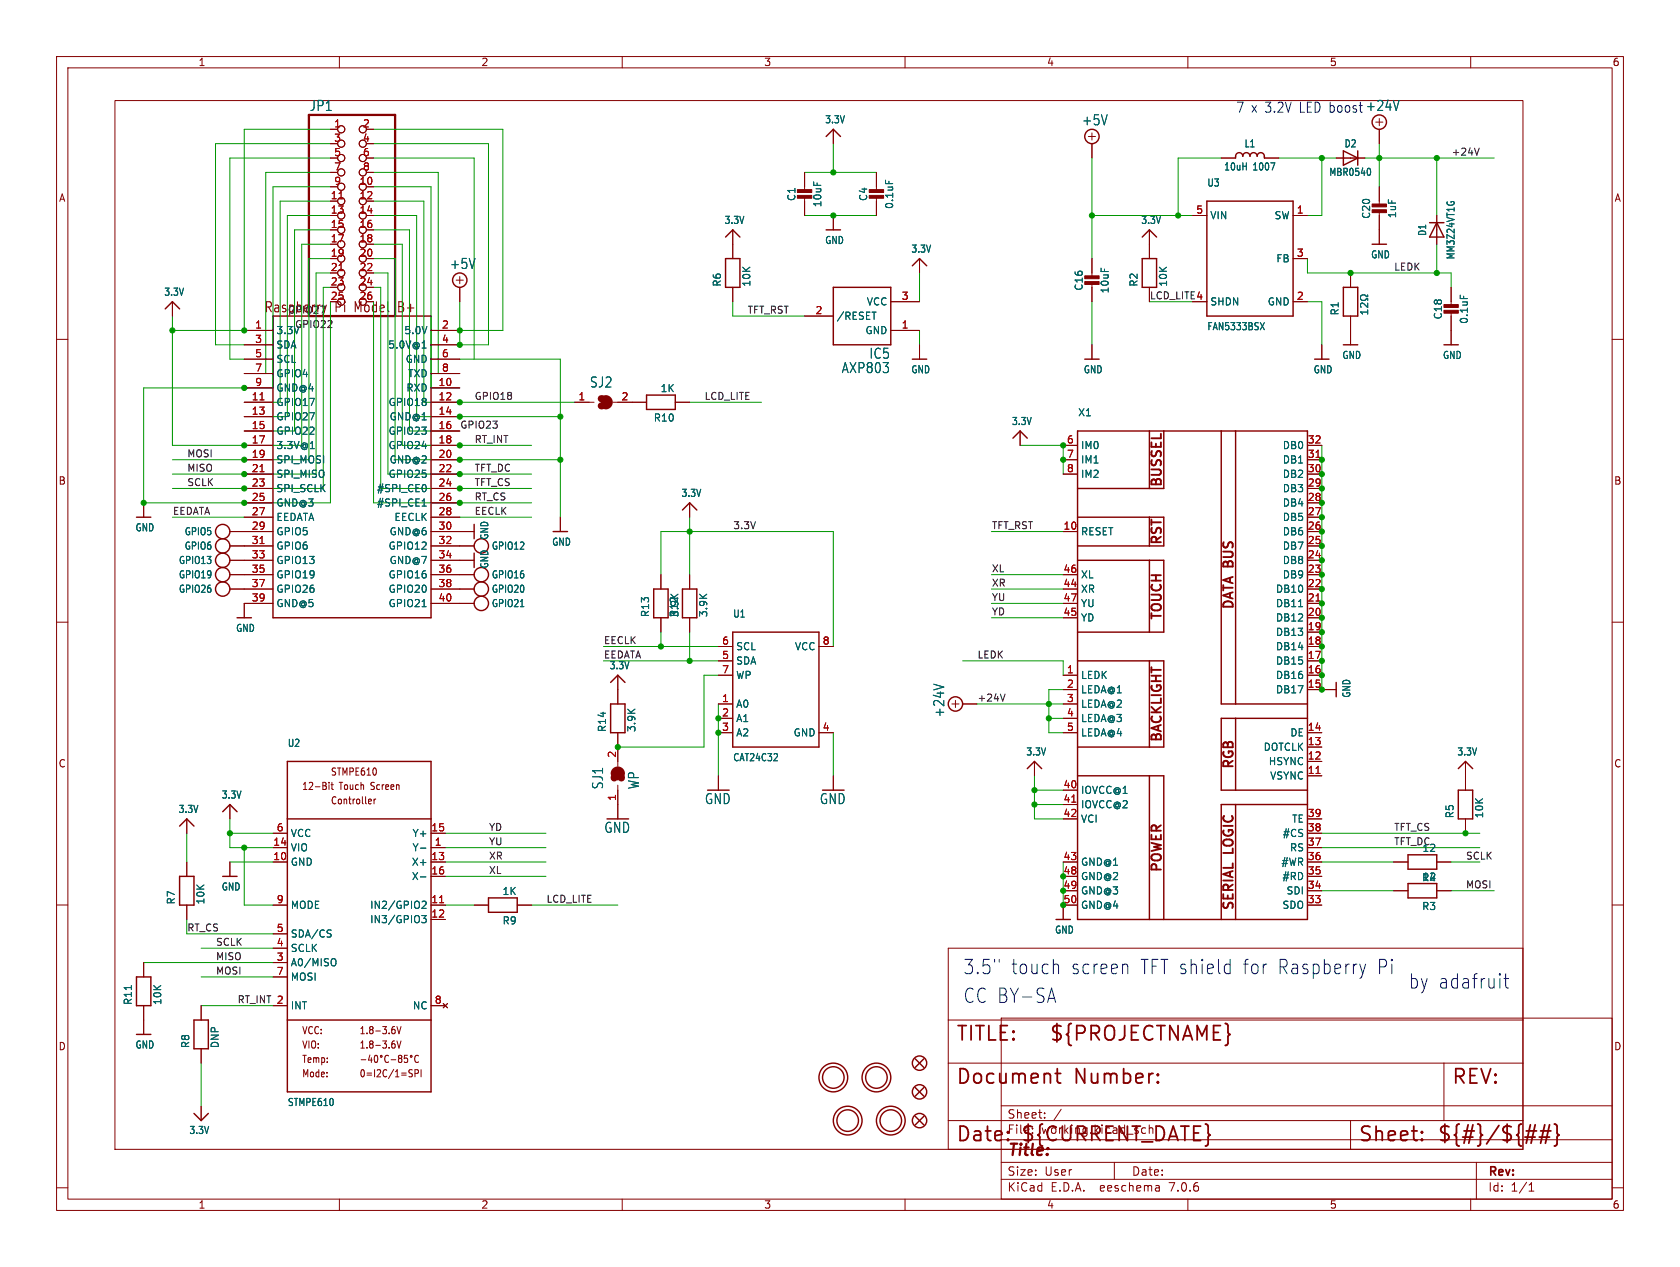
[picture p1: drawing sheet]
<svg xmlns="http://www.w3.org/2000/svg" width="297mm" height="224mm" viewBox="0 0 297 224" stroke-linecap="round" stroke-linejoin="round" font-family="sans-serif">
<defs><g id="words">
<g font-size="3.5" fill="#0000c2">
<text x="170.2" y="172.5">3.5&quot;</text>
<text x="178.6" y="172.5">touch</text>
<text x="189.3" y="172.5">screen</text>
<text x="201.5" y="172.5">TFT shield</text>
<text x="219.7" y="172.5">for</text>
<text x="225.9" y="172.5">Raspberry</text>
<text x="243.5" y="172.5">Pi</text>
<text x="170.2" y="177.6">CC BY-SA</text>
<text x="248.9" y="175">by adafruit~{}</text>
</g>
<g font-size="3.5" fill="#840000">
<text x="168.9" y="184.4">TITLE:</text>
<text x="185.4" y="184.4">${PROJECTNAME}</text>
<text x="168.9" y="192.1">Document</text>
<text x="189.9" y="192.1">Number:</text>
<text x="256.5" y="192.1">REV:</text>
<text x="168.9" y="202.2">Date:</text>
<text x="180.3" y="202.2">${CURRENT_DATE}</text>
<text x="240" y="202.2">Sheet:</text>
<text x="254" y="202.2">${#}/${##}</text>
</g>
<text font-size="2.8" fill="#840000" x="178" y="204.9">Title:</text>
<g font-size="2.5" fill="#006464">
<text x="54.7" y="19.8">JP1</text>
<text x="191.2" y="22.4">+5V</text>
<text x="241.4" y="19.8">+24V</text>
<text x="79.4" y="47.8">+5V</text>
<text x="153.6" y="63.6">IC5</text>
<text x="104.2" y="68.7">SJ2</text>
<text x="148.7" y="66.2">AXP803</text>
<text x="167.1" y="126.9" transform="rotate(-90 167.1 126.9)">+24V</text>
<text x="106.8" y="139.6" transform="rotate(-90 106.8 139.6)">SJ1</text>
<text x="113.2" y="139.6" transform="rotate(-90 113.2 139.6)">WP</text>
<text x="124.5" y="142.4">GND</text>
<text x="144.8" y="142.4">GND</text>
<text x="106.7" y="147.5">GND</text>
</g>
<g font-size="2.5" fill="#0000c2">
<text x="218.4" y="20.1">7 x 3.2V</text>
<text x="229.9" y="20.1">LED boost +24V</text>
</g>
<g font-size="2.5" fill="#840000">
<text x="46.6" y="55.5">Raspberry</text>
<text x="59.2" y="55.5">Pi</text>
<text x="62.8" y="55.5">Model</text>
<text x="70.8" y="55.5">B+</text>
</g>
<g font-size="2.3" fill="#840000">
<text x="205.8" y="86.4" transform="rotate(-90 205.8 86.4)">BUSSEL</text>
<text x="205.8" y="96.6" transform="rotate(-90 205.8 96.6)">RST</text>
<text x="205.8" y="109.9" transform="rotate(-90 205.8 109.9)">TOUCH</text>
<text x="218.5" y="108" transform="rotate(-90 218.5 108)">DATA BUS</text>
<text x="205.8" y="131.5" transform="rotate(-90 205.8 131.5)">BACKLIGHT</text>
<text x="218.5" y="136.2" transform="rotate(-90 218.5 136.2)">RGB</text>
<text x="205.8" y="154.5" transform="rotate(-90 205.8 154.5)">POWER</text>
<text x="218.5" y="150.9" transform="rotate(-90 218.5 150.9)">LOGIC</text>
<text x="218.5" y="161.2" transform="rotate(-90 218.5 161.2)">SERIAL</text>
</g>
<g font-size="2.1" fill="#840000">
<text x="178" y="198">Sheet:</text>
<text x="178" y="200.7">File:</text>
<text x="184.1" y="200.7">working.kicad_sch</text>
<text x="178" y="208.1">Size:</text>
<text x="184.7" y="208.1">User</text>
<text x="200" y="208.1">Date:</text>
<text x="263" y="208.3">Rev:</text>
<text x="178" y="210.9">KiCad</text>
<text x="185.7" y="210.9">E.D.A.</text>
<text x="194.6" y="210.9">eeschema</text>
<text x="207" y="210.9">7.0.6</text>
<text x="263" y="210.9">Id:</text>
<text x="267.1" y="210.9">1/1</text>
</g>
<g font-size="1.8" fill="#840000">
<text x="35" y="11.9">1</text>
<text x="85" y="11.9">2</text>
<text x="135" y="11.9">3</text>
<text x="185" y="11.9">4</text>
<text x="235" y="11.9">5</text>
<text x="285" y="11.9">6</text>
<text x="10.3" y="35.9">A</text>
<text x="285.3" y="35.9">A</text>
<text x="10.3" y="85.9">B</text>
<text x="285.3" y="85.9">B</text>
<text x="10.3" y="135.9">C</text>
<text x="58.4" y="137.3">STMPE610</text>
<text x="285.3" y="135.9">C</text>
<text x="53.3" y="139.9">12-Bit</text>
<text x="58.4" y="142.4">Controller</text>
<text x="60" y="139.9">Touch</text>
<text x="65.7" y="139.9">Screen</text>
<text x="10.3" y="185.9">D</text>
<text x="53.3" y="185.6">VIO:</text>
<text x="53.3" y="183">VCC:</text>
<text x="63.5" y="185.6">1.8-3.6V</text>
<text x="63.5" y="183">1.8-3.6V</text>
<text x="285.3" y="185.9">D</text>
<text x="53.3" y="190.7">Mode:</text>
<text x="53.3" y="188.1">Temp:</text>
<text x="63.5" y="190.7">0=I2C/1=SPI</text>
<text x="35" y="213.9">1</text>
<text x="85" y="213.9">2</text>
<text x="135" y="213.9">3</text>
<text x="185" y="213.9">4</text>
<text x="235" y="213.9">5</text>
<text x="285" y="213.9">6</text>
</g>
<g font-size="1.8" fill="#a90000">
<text x="59" y="22.6">1</text>
<text x="64.1" y="22.6">2</text>
<text x="59" y="25.1">3</text>
<text x="59" y="27.7">5</text>
<text x="64.1" y="25.1">4</text>
<text x="64.1" y="27.7">6</text>
<text x="58.4" y="35.3">11</text>
<text x="59" y="30.2">7</text>
<text x="59" y="32.8">9</text>
<text x="63.5" y="32.8">10</text>
<text x="63.5" y="35.3">12</text>
<text x="64.1" y="30.2">8</text>
<text x="58.4" y="37.8">13</text>
<text x="58.4" y="40.4">15</text>
<text x="63.5" y="37.8">14</text>
<text x="63.5" y="40.4">16</text>
<text x="211.4" y="37.8">5</text>
<text x="229.2" y="37.8">1</text>
<text x="58.4" y="42.9">17</text>
<text x="58.4" y="45.5">19</text>
<text x="63.5" y="42.9">18</text>
<text x="63.5" y="45.5">20</text>
<text x="229.2" y="45.5">3</text>
<text x="58.4" y="48">21</text>
<text x="58.4" y="50.5">23</text>
<text x="58.4" y="53.1">25</text>
<text x="63.5" y="48">22</text>
<text x="63.5" y="50.5">24</text>
<text x="63.5" y="53.1">26</text>
<text x="159.3" y="53.1">3</text>
<text x="211.4" y="53.1">4</text>
<text x="229.2" y="53.1">2</text>
<text x="45" y="58.2">1</text>
<text x="78" y="58.2">2</text>
<text x="144.1" y="55.6">2</text>
<text x="159.3" y="58.2">1</text>
<text x="45" y="60.7">3</text>
<text x="45" y="63.2">5</text>
<text x="45" y="65.8">7</text>
<text x="78" y="60.7">4</text>
<text x="78" y="63.2">6</text>
<text x="78" y="65.8">8</text>
<text x="44.4" y="70.9">11</text>
<text x="45" y="68.3">9</text>
<text x="77.4" y="68.3">10</text>
<text x="77.4" y="70.9">12</text>
<text x="102.2" y="70.9">1</text>
<text x="109.8" y="70.9">2</text>
<text x="44.4" y="73.4">13</text>
<text x="44.4" y="75.9">15</text>
<text x="77.4" y="73.4">14</text>
<text x="77.4" y="75.9">16</text>
<text x="44.4" y="78.5">17</text>
<text x="44.4" y="81">19</text>
<text x="44.4" y="83.6">21</text>
<text x="77.4" y="78.5">18</text>
<text x="77.4" y="81">20</text>
<text x="77.4" y="83.6">22</text>
<text x="188.5" y="78.5">6</text>
<text x="188.5" y="81">7</text>
<text x="188.5" y="83.6">8</text>
<text x="231.1" y="83.6">30</text>
<text x="231.1" y="81">31</text>
<text x="231.1" y="78.5">32</text>
<text x="44.4" y="86.1">23</text>
<text x="44.4" y="88.6">25</text>
<text x="77.4" y="86.1">24</text>
<text x="77.4" y="88.6">26</text>
<text x="231.1" y="88.6">28</text>
<text x="231.1" y="86.1">29</text>
<text x="44.4" y="91.2">27</text>
<text x="44.4" y="93.7">29</text>
<text x="77.4" y="91.2">28</text>
<text x="77.4" y="93.7">30</text>
<text x="187.9" y="93.7">10</text>
<text x="231.1" y="93.7">26</text>
<text x="231.1" y="91.2">27</text>
<text x="44.4" y="96.3">31</text>
<text x="44.4" y="98.8">33</text>
<text x="44.4" y="101.3">35</text>
<text x="77.4" y="96.3">32</text>
<text x="77.4" y="98.8">34</text>
<text x="77.4" y="101.3">36</text>
<text x="187.9" y="101.3">46</text>
<text x="231.1" y="101.3">23</text>
<text x="231.1" y="98.8">24</text>
<text x="231.1" y="96.3">25</text>
<text x="44.4" y="103.9">37</text>
<text x="44.4" y="106.4">39</text>
<text x="77.4" y="103.9">38</text>
<text x="77.4" y="106.4">40</text>
<text x="187.9" y="103.9">44</text>
<text x="187.9" y="106.4">47</text>
<text x="231.1" y="106.4">21</text>
<text x="231.1" y="103.9">22</text>
<text x="187.9" y="109">45</text>
<text x="231.1" y="111.5">19</text>
<text x="231.1" y="109">20</text>
<text x="127.6" y="116.6">5</text>
<text x="127.6" y="114">6</text>
<text x="127.6" y="119.1">7</text>
<text x="145.3" y="114">8</text>
<text x="188.5" y="119.1">1</text>
<text x="231.1" y="119.1">16</text>
<text x="231.1" y="116.6">17</text>
<text x="231.1" y="114">18</text>
<text x="127.6" y="124.2">1</text>
<text x="188.5" y="121.7">2</text>
<text x="188.5" y="124.2">3</text>
<text x="231.1" y="121.7">15</text>
<text x="127.6" y="126.7">2</text>
<text x="127.6" y="129.3">3</text>
<text x="145.3" y="129.3">4</text>
<text x="188.5" y="126.7">4</text>
<text x="188.5" y="129.3">5</text>
<text x="231.1" y="131.8">13</text>
<text x="231.1" y="129.3">14</text>
<text x="109" y="134.1" transform="rotate(-90 109 134.1)">2</text>
<text x="231.1" y="136.9">11</text>
<text x="231.1" y="134.4">12</text>
<text x="109" y="141.7" transform="rotate(-90 109 141.7)">1</text>
<text x="187.9" y="139.4">40</text>
<text x="187.9" y="142">41</text>
<text x="48.2" y="149.6">14</text>
<text x="48.8" y="147.1">6</text>
<text x="76.2" y="147.1">15</text>
<text x="76.8" y="149.6">1</text>
<text x="187.9" y="144.5">42</text>
<text x="231.1" y="149.6">37</text>
<text x="231.1" y="147.1">38</text>
<text x="231.1" y="144.5">39</text>
<text x="48.2" y="152.1">10</text>
<text x="76.2" y="152.1">13</text>
<text x="76.2" y="154.7">16</text>
<text x="187.9" y="152.1">43</text>
<text x="187.9" y="154.7">48</text>
<text x="231.1" y="154.7">35</text>
<text x="231.1" y="152.1">36</text>
<text x="48.8" y="159.8">9</text>
<text x="76.2" y="159.8">11</text>
<text x="187.9" y="157.2">49</text>
<text x="187.9" y="159.8">50</text>
<text x="231.1" y="159.8">33</text>
<text x="231.1" y="157.2">34</text>
<text x="48.8" y="167.4">4</text>
<text x="48.8" y="164.8">5</text>
<text x="76.2" y="162.3">12</text>
<text x="48.8" y="169.9">3</text>
<text x="48.8" y="172.5">7</text>
<text x="48.8" y="177.5">2</text>
<text x="76.8" y="177.5">8</text>
</g>
<g font-size="1.8" fill="#006464">
<text x="145.8" y="22">3.3V</text>
<text x="219.9" y="26.3">L1</text>
<text x="237.6" y="26.3">D2</text>
<text x="140.8" y="35.7" transform="rotate(-90 140.8 35.7)">C1</text>
<text x="153.5" y="35.7" transform="rotate(-90 153.5 35.7)">C4</text>
<text x="213.3" y="33.2">U3</text>
<text x="216.3" y="30.3">10uH</text>
<text x="221.5" y="30.3">1007</text>
<text x="234.9" y="31.3">MBR0540</text>
<text x="128" y="39.8">3.3V</text>
<text x="145.4" y="36.7" transform="rotate(-90 145.4 36.7)">10uF</text>
<text x="158.1" y="37" transform="rotate(-90 158.1 37)">0.1uF</text>
<text x="201.6" y="39.8">3.3V</text>
<text x="213.9" y="39">VIN</text>
<text x="225.2" y="39">SW</text>
<text x="242.4" y="38.8" transform="rotate(-90 242.4 38.8)">C20</text>
<text x="247" y="38.7" transform="rotate(-90 247 38.7)">1uF</text>
<text x="252.3" y="41.8" transform="rotate(-90 252.3 41.8)">D1</text>
<text x="145.8" y="43.3">GND</text>
<text x="161" y="44.9">3.3V</text>
<text x="225.5" y="46.6">FB</text>
<text x="242.3" y="45.9">GND</text>
<text x="257.4" y="46" transform="rotate(-90 257.4 46)">MM3Z24VT1G</text>
<text x="28.9" y="52.5">3.3V</text>
<text x="127.6" y="50.8" transform="rotate(-90 127.6 50.8)">R6</text>
<text x="132.9" y="50.8" transform="rotate(-90 132.9 50.8)">10K</text>
<text x="191.6" y="51.5" transform="rotate(-90 191.6 51.5)">C16</text>
<text x="196.2" y="52" transform="rotate(-90 196.2 52)">10uF</text>
<text x="201.3" y="50.8" transform="rotate(-90 201.3 50.8)">R2</text>
<text x="206.5" y="50.8" transform="rotate(-90 206.5 50.8)">10K</text>
<text x="48.8" y="59.3">3.3V</text>
<text x="71.4" y="59.3">5.0V</text>
<text x="147.8" y="56.7">/RESET</text>
<text x="152.9" y="59.3">GND</text>
<text x="153.1" y="54.2">VCC</text>
<text x="213.3" y="58.6">FAN5333BSX</text>
<text x="213.9" y="54.2">SHDN</text>
<text x="224" y="54.2">GND</text>
<text x="236.9" y="55.9" transform="rotate(-90 236.9 55.9)">R1</text>
<text x="255.1" y="56.6" transform="rotate(-90 255.1 56.6)">C18</text>
<text x="259.7" y="57.4" transform="rotate(-90 259.7 57.4)">0.1uF</text>
<text x="48.8" y="61.8">SDA</text>
<text x="48.8" y="64.4">SCL</text>
<text x="68.5" y="61.8">5.0V@1</text>
<text x="71.6" y="64.4">GND</text>
<text x="237.2" y="63.7">GND</text>
<text x="255" y="63.7">GND</text>
<text x="48.8" y="72">GPIO17</text>
<text x="48.8" y="66.9">GPIO4</text>
<text x="48.8" y="69.4">GND@4</text>
<text x="68.6" y="72">GPIO18</text>
<text x="71.7" y="69.4">RXD</text>
<text x="72" y="66.9">TXD</text>
<text x="116.7" y="69.5">1K</text>
<text x="161" y="66.2">GND</text>
<text x="191.5" y="66.2">GND</text>
<text x="232.1" y="66.2">GND</text>
<text x="48.8" y="74.5">GPIO27</text>
<text x="48.8" y="77.1">GPIO22</text>
<text x="68.6" y="77.1">GPIO23</text>
<text x="68.8" y="74.5">GND@1</text>
<text x="115.5" y="74.7">R10</text>
<text x="178.8" y="75.4">3.3V</text>
<text x="190.5" y="73.8">X1</text>
<text x="48.8" y="79.6">3.3V@1</text>
<text x="48.8" y="82.1">SPI_MOSI</text>
<text x="68.6" y="79.6">GPIO24</text>
<text x="68.8" y="82.1">GND@2</text>
<text x="191" y="79.6">IM0</text>
<text x="191" y="82.1">IM1</text>
<text x="226.7" y="82.1">DB1</text>
<text x="226.7" y="79.6">DB0</text>
<text x="48.8" y="84.7">SPI_MISO</text>
<text x="48.8" y="87.2">SPI_SCLK</text>
<text x="48.8" y="89.8">GND@3</text>
<text x="66.5" y="87.2">#SPI_CE0</text>
<text x="66.5" y="89.8">#SPI_CE1</text>
<text x="68.6" y="84.7">GPIO25</text>
<text x="120.4" y="88.1">3.3V</text>
<text x="191" y="84.7">IM2</text>
<text x="226.7" y="89.8">DB4</text>
<text x="226.7" y="87.2">DB3</text>
<text x="226.7" y="84.7">DB2</text>
<text x="23.8" y="94.1">GND</text>
<text x="32.5" y="94.8">GPIO5</text>
<text x="48.8" y="92.3">EEDATA</text>
<text x="48.8" y="94.8">GPIO5</text>
<text x="68.8" y="94.8">GND@6</text>
<text x="69.6" y="92.3">EECLK</text>
<text x="86.5" y="95.5" transform="rotate(-90 86.5 95.5)">GND</text>
<text x="191" y="94.8">RESET</text>
<text x="226.7" y="94.8">DB6</text>
<text x="226.7" y="92.3">DB5</text>
<text x="31.5" y="99.9">GPIO13</text>
<text x="32.5" y="97.4">GPIO6</text>
<text x="48.8" y="97.4">GPIO6</text>
<text x="48.8" y="99.9">GPIO13</text>
<text x="68.6" y="97.4">GPIO12</text>
<text x="68.8" y="99.9">GND@7</text>
<text x="86.5" y="100.6" transform="rotate(-90 86.5 100.6)">GND</text>
<text x="86.8" y="97.4">GPIO12</text>
<text x="97.5" y="96.7">GND</text>
<text x="226.7" y="99.9">DB8</text>
<text x="226.7" y="97.4">DB7</text>
<text x="31.5" y="105">GPIO26</text>
<text x="31.5" y="102.5">GPIO19</text>
<text x="48.8" y="102.5">GPIO19</text>
<text x="48.8" y="105">GPIO26</text>
<text x="48.8" y="107.5">GND@5</text>
<text x="68.6" y="102.5">GPIO16</text>
<text x="68.6" y="105">GPIO20</text>
<text x="68.6" y="107.5">GPIO21</text>
<text x="86.8" y="105">GPIO20</text>
<text x="86.8" y="102.5">GPIO16</text>
<text x="86.8" y="107.5">GPIO21</text>
<text x="191" y="105">XR</text>
<text x="191" y="102.5">XL</text>
<text x="191" y="107.5">YU</text>
<text x="225.5" y="107.5">DB11</text>
<text x="225.5" y="105">DB10</text>
<text x="226.7" y="102.5">DB9</text>
<text x="41.6" y="111.9">GND</text>
<text x="114.9" y="109.2" transform="rotate(-90 114.9 109.2)">R13</text>
<text x="120" y="109.2" transform="rotate(-90 120 109.2)">R12</text>
<text x="120.2" y="109.2" transform="rotate(-90 120.2 109.2)">3.9K</text>
<text x="125.2" y="109.2" transform="rotate(-90 125.2 109.2)">3.9K</text>
<text x="129.5" y="109.4">U1</text>
<text x="191" y="110.1">YD</text>
<text x="225.5" y="112.6">DB13</text>
<text x="225.5" y="110.1">DB12</text>
<text x="107.7" y="118.5">3.3V</text>
<text x="130" y="117.7">SDA</text>
<text x="130" y="115.2">SCL</text>
<text x="140.4" y="115.2">VCC</text>
<text x="225.5" y="117.7">DB15</text>
<text x="225.5" y="115.2">DB14</text>
<text x="130" y="125.3">A0</text>
<text x="130" y="120.2">WP</text>
<text x="191" y="120.2">LEDK</text>
<text x="191" y="122.8">LEDA@1</text>
<text x="191" y="125.3">LEDA@2</text>
<text x="225.5" y="122.8">DB17</text>
<text x="225.5" y="120.2">DB16</text>
<text x="238.9" y="123.5" transform="rotate(-90 238.9 123.5)">GND</text>
<text x="107.3" y="129.5" transform="rotate(-90 107.3 129.5)">R14</text>
<text x="112.5" y="129.5" transform="rotate(-90 112.5 129.5)">3.9K</text>
<text x="130" y="127.9">A1</text>
<text x="130" y="130.4">A2</text>
<text x="140.2" y="130.4">GND</text>
<text x="191" y="127.9">LEDA@3</text>
<text x="191" y="130.4">LEDA@4</text>
<text x="228" y="130.4">DE</text>
<text x="50.8" y="132.2">U2</text>
<text x="129.5" y="134.8">CAT24C32</text>
<text x="181.3" y="133.8">3.3V</text>
<text x="223.3" y="132.9">DOTCLK</text>
<text x="224.2" y="135.5">HSYNC</text>
<text x="257.5" y="133.8">3.3V</text>
<text x="31.5" y="143.9">3.3V</text>
<text x="39.1" y="141.4">3.3V</text>
<text x="191" y="140.6">IOVCC@1</text>
<text x="191" y="143.1">IOVCC@2</text>
<text x="224.4" y="138">VSYNC</text>
<text x="51.3" y="148.2">VCC</text>
<text x="72.8" y="148.2">Y+</text>
<text x="191" y="145.6">VCI</text>
<text x="226.7" y="148.2">#CS</text>
<text x="228.3" y="145.6">TE</text>
<text x="257.2" y="144.8" transform="rotate(-90 257.2 144.8)">R5</text>
<text x="262.4" y="144.8" transform="rotate(-90 262.4 144.8)">10K</text>
<text x="51.3" y="153.3">GND</text>
<text x="51.3" y="150.7">VIO</text>
<text x="72.7" y="153.3">X+</text>
<text x="72.7" y="155.8">X-</text>
<text x="72.8" y="150.7">Y-</text>
<text x="191" y="153.3">GND@1</text>
<text x="191" y="155.8">GND@2</text>
<text x="226.4" y="153.3">#WR</text>
<text x="226.6" y="155.8">#RD</text>
<text x="227.9" y="150.7">RS</text>
<text x="251.4" y="150.8">12</text>
<text x="251.4" y="155.9">12</text>
<text x="31.1" y="160" transform="rotate(-90 31.1 160)">R7</text>
<text x="36.3" y="160" transform="rotate(-90 36.3 160)">10K</text>
<text x="39.1" y="157.6">GND</text>
<text x="51.3" y="160.9">MODE</text>
<text x="65.3" y="160.9">IN2/GPIO2</text>
<text x="88.7" y="158.4">1K</text>
<text x="191" y="158.3">GND@3</text>
<text x="191" y="160.9">GND@4</text>
<text x="226.6" y="160.9">SDO</text>
<text x="227.3" y="158.3">SDI</text>
<text x="251.3" y="161.1">R3</text>
<text x="51.3" y="166">SDA/CS</text>
<text x="65.3" y="163.4">IN3/GPIO3</text>
<text x="88.7" y="163.6">R9</text>
<text x="186.4" y="165.3">GND</text>
<text x="51.3" y="171">A0/MISO</text>
<text x="51.3" y="168.5">SCLK</text>
<text x="51.3" y="173.6">MOSI</text>
<text x="23.5" y="177.8" transform="rotate(-90 23.5 177.8)">R11</text>
<text x="28.7" y="177.8" transform="rotate(-90 28.7 177.8)">10K</text>
<text x="51.3" y="178.7">INT</text>
<text x="72.9" y="178.7">NC</text>
<text x="23.8" y="185.6">GND</text>
<text x="33.7" y="185.4" transform="rotate(-90 33.7 185.4)">R8</text>
<text x="38.9" y="185.4" transform="rotate(-90 38.9 185.4)">DNP</text>
<text x="50.8" y="195.7">STMPE610</text>
<text x="33.4" y="200.7">3.3V</text>
</g>
<g font-size="1.7" fill="#0f0f0f">
<text x="256.5" y="27.6">+24V</text>
<text x="246.4" y="47.9">LEDK</text>
<text x="203.2" y="53">LCD_LITE4</text>
<text x="50.8" y="55.5">GPIO27</text>
<text x="52.1" y="58.1">GPIO22</text>
<text x="132.1" y="55.5">TFT_RST</text>
<text x="83.8" y="70.8">GPIO18</text>
<text x="124.5" y="70.8">LCD_LITE</text>
<text x="81.3" y="75.9">GPIO23</text>
<text x="33" y="83.5">MISO</text>
<text x="33" y="80.9">MOSI</text>
<text x="83.8" y="83.5">TFT_DC</text>
<text x="83.8" y="78.4">RT_INT</text>
<text x="33" y="86">SCLK</text>
<text x="83.8" y="88.6">RT_CS</text>
<text x="83.8" y="86">TFT_CS</text>
<text x="30.5" y="91.1">EEDATA</text>
<text x="83.8" y="91.1">EECLK</text>
<text x="129.5" y="93.6">3.3V</text>
<text x="175.3" y="93.6">TFT_RST</text>
<text x="175.3" y="101.3">XL</text>
<text x="175.3" y="106.3">YU</text>
<text x="175.3" y="103.8">XR</text>
<text x="106.7" y="114">EECLK</text>
<text x="175.3" y="108.9">YD</text>
<text x="106.7" y="116.5">EEDATA</text>
<text x="172.7" y="116.5">LEDK</text>
<text x="172.7" y="124.1">+24V</text>
<text x="86.4" y="149.5">YU</text>
<text x="86.4" y="147">YD</text>
<text x="246.4" y="149.5">TFT_DC</text>
<text x="246.4" y="147">TFT_CS</text>
<text x="86.4" y="152.1">XR</text>
<text x="86.4" y="154.6">XL</text>
<text x="259.1" y="152.1">SCLK</text>
<text x="96.5" y="159.7">LCD_LITE</text>
<text x="259.1" y="157.1">MOSI</text>
<text x="33" y="164.8">RT_CS</text>
<text x="38.1" y="167.3">SCLK</text>
<text x="38.1" y="169.8">MISO</text>
<text x="38.1" y="172.4">MOSI</text>
<text x="41.9" y="177.5">RT_INT 2</text>
</g>
</g></defs>
<g fill="none" stroke="#840000" stroke-width=".18">
<path d="M10 10h277v204h-277zM12 12h273v200h-273zM20.3 17.8h248.9v185.4h-248.9zM60 10v2M110 10v2M160 10v2M210 10v2M260 10v2M58.4 27.9h1.3M58.4 22.9h1.3M58.4 33h1.3M58.4 25.4h1.3"/>
<path d="M58.4 30.5h1.3M64.8 27.9h1.2M64.8 22.9h1.2M64.8 33h1.2M64.8 35.6h1.2M64.8 38.1h1.2M64.8 25.4h1.2M64.8 30.5h1.2M142.2 30.5v3.3M142.2 34.8v3.3M147.3 22.9v2.5M147.3 38.1v2.5"/>
<path d="M154.9 30.5v3.3M154.9 34.8v3.3M192.4 24.1h1.3M193 23.5v1.3M193 25.4v2.5M210.8 38.1h2.6M215.9 27.9h2.5M223.5 27.9h2.6M228.6 38.1h2.5M236.2 27.9h5.1M243.2 21.6h1.3M243.8 21v1.2"/>
<path d="M243.8 22.9v2.5M243.8 33v3.3M243.8 37.3v5.9M254 38.1v5.1M10 60h2M30.5 53.3v2.6M43.2 58.4h5.1M64.8 40.6h1.2M64.8 43.2h1.2M64.8 45.7h1.2M64.8 48.3h1.2M64.8 50.8h1.2"/>
<path d="M76.2 58.4h5.1M80.6 49.5h1.3M81.3 48.9v1.3M81.3 50.8v2.5M129.5 40.6v5.1M129.5 50.8v2.5M142.2 55.9h5.1M157.5 58.4h5.1M157.5 53.3h5.1M162.6 45.7v2.6M193 45.7v3.3M193 50v3.3"/>
<path d="M203.2 40.6v5.1M203.2 50.8v2.5M210.8 53.3h2.6M228.6 45.7h2.5M228.6 53.3h2.5M238.8 48.3v2.5M238.8 55.9v5.1M256.5 50.8v3.3M256.5 55.1v5.9M285 60h2M43.2 78.7h5.1M43.2 71.1h5.1"/>
<path d="M43.2 68.6h5.1M43.2 73.7h5.1M43.2 76.2h5.1M43.2 61h5.1M43.2 63.5h5.1M43.2 66h5.1M76.2 78.7h5.1M76.2 71.1h5.1M76.2 68.6h5.1M76.2 73.7h5.1M76.2 76.2h5.1M76.2 61h5.1"/>
<path d="M76.2 63.5h5.1M76.2 66h5.1M101.6 71.1h3.4M108.3 71.1h6M119.4 71.1h2.5M162.6 61v2.5M180.3 76.2v2.5M188 78.7h2.5M193 61v2.5M231.1 78.7h2.6M233.7 61v2.5M25.4 88.9v2.5"/>
<path d="M40.6 96.5h7.7M40.6 94h7.7M40.6 99.1h7.7M43.2 91.4h5.1M43.2 88.9h5.1M43.2 86.4h5.1M43.2 83.8h5.1M43.2 81.3h5.1M76.2 96.5h7.6M76.2 94h7.6M76.2 99.1h7.6M76.2 91.4h5.1"/>
<path d="M76.2 88.9h5.1M76.2 86.4h5.1M76.2 83.8h5.1M76.2 81.3h5.1M99.1 91.4v2.6M121.9 88.9v2.5M188 94h2.5M188 83.8h2.5M188 81.3h2.5M231.1 96.5h2.6M231.1 94h2.6M231.1 99.1h2.6"/>
<path d="M231.1 91.4h2.6M231.1 88.9h2.6M231.1 86.4h2.6M231.1 83.8h2.6M231.1 81.3h2.6M10 110h2M40.6 104.1h7.7M40.6 101.6h7.7M48.3 106.7h-5.1v2.5M76.2 104.1h7.6M76.2 101.6h7.6M76.2 106.7h7.6"/>
<path d="M109.2 119.4v5.1M116.8 101.6v2.5M116.8 109.2v2.6M121.9 101.6v2.5M121.9 109.2v2.6M127 119.4h2.5M127 116.8h2.5M127 114.3h2.5M144.8 114.3h2.5M188 104.1h2.5M188 101.6h2.5M188 119.4h2.5"/>
<path d="M188 109.2h2.5M188 106.7h2.5M231.1 104.1h2.6M231.1 101.6h2.6M231.1 119.4h2.6M231.1 116.8h2.6M231.1 114.3h2.6M231.1 111.8h2.6M231.1 109.2h2.6M231.1 106.7h2.6M285 110h2M58.2 138.3v.1"/>
<path d="M58.2 138.7v.9M58.5 138.7h.4M58.7 138.3v1.1l.2 .2M109.2 129.5v6M109.2 138.8v6M127 137.2v2.5M127 129.5h2.5M127 124.5h2.5M127 127h2.5M144.8 129.5h2.5M147.3 137.2v2.5M168.3 124.5h1.2"/>
<path d="M168.9 123.8v1.3M170.2 124.5h2.5M182.9 134.6v2.6M188 129.5h2.5M188 121.9h2.5M188 124.5h2.5M188 127h2.5M188 139.7h2.5M231.1 137.2h2.6M231.1 134.6h2.6M231.1 132.1h2.6M231.1 129.5h2.6"/>
<path d="M231.1 121.9h5.1M259.1 134.6v5.1M10 160h2M33 144.8v2.5M33 152.4v2.5M40.6 142.2v2.6M40.6 152.4v2.5M48.3 152.4h2.5M48.3 149.9h2.5M48.3 147.3h2.5M65.5 141.3l.2 .3-.6 .1M65.6 142.1h-.1"/>
<path d="M66.1 141.3v.8M66.4 141.3l-.3 .2M76.2 152.4h2.5M76.2 154.9h2.5M76.2 149.9h2.5M76.2 147.3h2.5M188 152.4h2.5M188 157.5h2.5M188 154.9h2.5M188 144.8h2.5M188 142.2h2.5M231.1 152.4h2.6"/>
<path d="M231.1 157.5h2.6M231.1 154.9h2.6M231.1 149.9h2.6M231.1 147.3h2.6M231.1 144.8h2.6M246.4 152.4h2.5M246.4 157.5h2.5M254 152.4h2.5M254 157.5h2.5M259.1 144.8v2.5M285 160h2M25.4 170.2v2.5"/>
<path d="M25.4 177.8v5.1M33 160v2.6M35.6 177.8v2.5M48.3 160h2.5M48.3 167.6h2.5M48.3 177.8h2.5M48.3 170.2h2.5M48.3 165.1h2.5M48.3 172.7h2.5M76.2 160h2.5M76.2 162.6h2.5M76.2 177.8h2.5"/>
<path d="M78.4 177.4l.7 .8M79.1 177.4l-.7 .8M83.8 160h2.6M91.4 160h2.6M167.6 167.6h101.6v35.6h-101.6zM190.5 160h-2.5v2.6M231.1 160h2.6M35.6 185.4v2.6M35.6 195.6v2.5M63.9 187.4h.8M65.4 186.5l-.3 .9h.7M65.7 187v.8"/>
<path d="M66.3 186.6h.1a.72 .72 0 0 1 0 1.2 .95 .95 0 0 1-.1-1.2zM68.7 186.7l-.1-.1a.62 .62 0 0 0-.6 .5 .62 .62 0 0 0 .4 .7l.3-.1M69.1 187.4h.9M69.6 184h.2M69.6 181.5h.2M69.7 184.5l.2 .3v.3l-.2 .2M69.7 182l.2 .2v.3l-.2 .3M70.2 184l.3 1.3 .4-1.3M70.2 181.5l.3 1.3 .4-1.3M70.6 187.1l-.2-.2 .2-.3h.3l.1 .2-.2 .3M70.6 187.1l-.2 .3v.2l.2 .2h.3l.1-.2v-.2l-.2-.3M70.6 187.1h.2"/>
<path d="M72 186.6h-.5v.6l.1-.1h.4v.6l-.1 .1-.4-.1M72.5 189.7l.3 .1 .1 .3-.2 .3h-.3M72.5 189.1l.4 .1M73.4 189.8l.5-.1 .1-.2-.1-.3-.5-.1v1.3M74 186.7l-.1-.1a.62 .62 0 0 0-.7 .5 .62 .62 0 0 0 .5 .7l.3-.1M74.4 189.1v1.3M167.6 198.1h101.6M167.6 180.3h101.6M167.6 188h101.6M177 180h108v32h-108zM177 195.5h108M184.7 197.5v.2"/>
<path d="M184.7 196.8v.1M187.6 196.1l-1.3 1.9M238.8 198.1v5.1M255.3 188v10.1M10 210h2M60 212v2M110 212v2M160 212v2M177 208.5h108M177 205.5h108M177 201.5h108M197 205.5v3"/>
<path d="M204.9 209.7l.1 .9M205 210.5l-.2 .1M205 209.9l-.2 .1M210 212v2M260 212v2M261 205.5v6.5M270.3 210.6h.9M270.3 209.5l.4-.4v1.5M285 210h2"/>
<circle cx="60.3" cy="27.9" r=".63"/>
<circle cx="60.3" cy="30.5" r=".63"/>
<circle cx="60.3" cy="38.1" r=".63"/>
<circle cx="60.3" cy="25.4" r=".63"/>
<circle cx="60.3" cy="33" r=".63"/>
<circle cx="60.3" cy="22.9" r=".63"/>
<circle cx="60.3" cy="35.6" r=".63"/>
<circle cx="64.1" cy="33" r=".63"/>
<circle cx="64.1" cy="25.4" r=".63"/>
<circle cx="64.1" cy="38.1" r=".63"/>
<circle cx="64.1" cy="22.9" r=".63"/>
<circle cx="64.1" cy="27.9" r=".63"/>
<circle cx="64.1" cy="35.6" r=".63"/>
<circle cx="64.1" cy="30.5" r=".63"/>
<circle cx="60.3" cy="48.3" r=".63"/>
<circle cx="60.3" cy="40.6" r=".63"/>
<circle cx="60.3" cy="50.8" r=".63"/>
<circle cx="60.3" cy="43.2" r=".63"/>
<circle cx="60.3" cy="45.7" r=".63"/>
<circle cx="60.3" cy="53.3" r=".63"/>
<circle cx="64.1" cy="50.8" r=".63"/>
<circle cx="64.1" cy="53.3" r=".63"/>
<circle cx="64.1" cy="43.2" r=".63"/>
<circle cx="64.1" cy="48.3" r=".63"/>
<circle cx="64.1" cy="40.6" r=".63"/>
<circle cx="64.1" cy="45.7" r=".63"/>
<circle cx="67.4" cy="186.7" r=".17"/>
<circle cx="72.7" cy="186.7" r=".17"/>
</g>
<g fill="none" stroke="#840000" stroke-width=".25">
<path d="M146 24.1l1.3-1.2 1.3 1.2M213.4 35.6h15.2v20.3h-15.2zM218.4 27.9v-.3a.64 .64 0 0 1 .7-.6 .64 .64 0 0 1 .6 .6 .64 .64 0 0 1 .6-.6 .64 .64 0 0 1 .7 .6 .64 .64 0 0 1 .6-.6 .64 .64 0 0 1 .6 .6 .64 .64 0 0 1 .7-.6 .64 .64 0 0 1 .6 .6v.3M237.5 26.7l2.5 1.2-2.5 1.3zM240 26.7v2.5M252.7 39.4h2.6M254 39.4l1.3 2.5h-2.6zM29.2 54.6l1.3-1.3 1.2 1.3M48.3 55.9h27.9v53.3h-27.9zM128.3 45.7h2.5v5.1h-2.5zM128.3 41.9l1.2-1.3 1.3 1.3M146 40.6h2.6"/>
<path d="M147.3 50.8h10.2v10.2h-10.2zM161.3 47l1.3-1.3 1.2 1.3M201.9 41.9l1.3-1.3 1.3 1.3M201.9 45.7h2.6v5.1h-2.6zM237.5 50.8h2.5v5.1h-2.5zM242.6 43.2h2.5M114.3 69.9h5.1v2.5h-5.1zM161.3 63.5h2.5M179.1 77.5l1.2-1.3 1.3 1.3M190.5 76.2h40.6v86.4h-40.6zM191.8 63.5h2.5M203.2 76.2v10.2"/>
<path d="M205.7 76.2v10.2h-15.2M215.9 76.2v48.3h15.2M218.4 76.2v48.3M232.4 63.5h2.5M237.5 61h2.5M255.3 61h2.5M24.1 91.4h2.6M83.8 92.7v2.6M83.8 97.8v2.5M97.8 94h2.5M120.6 90.2l1.3-1.3 1.3 1.3M190.5 99.1h15.2v12.7h-15.2"/>
<path d="M190.5 91.4h15.2v5.1h-15.2M203.2 91.4v5.1M203.2 99.1v12.7M41.9 109.2h2.5M115.6 104.1h2.5v5.1h-2.5zM120.6 104.1h2.6v5.1h-2.6zM129.5 111.8h15.3v20.3h-15.3zM190.5 116.8h15.2v15.3h-15.2M203.2 116.8v15.3M50.8 134.6h25.4v58.4h-25.4zM107.9 124.5h2.6v5h-2.6zM107.9 120.7l1.3-1.3 1.3 1.3"/>
<path d="M181.6 135.9l1.3-1.3 1.2 1.3M190.5 137.2h15.2v25.4M203.2 137.2v25.4M218.4 127v12.7M231.1 127h-15.2v12.7h15.2M236.2 120.7v2.5M257.8 139.7h2.5v5.1h-2.5zM257.8 135.9l1.3-1.3 1.2 1.3M31.7 154.9h2.6v5.1h-2.6zM31.7 146.1l1.3-1.3 1.3 1.3M39.4 154.9h2.5M39.4 143.5l1.2-1.3 1.3 1.3"/>
<path d="M50.8 144.8h25.4M86.4 158.8h5v2.5h-5zM218.4 142.2v20.4M231.1 142.2h-15.2v20.4M248.9 151.1h5.1v2.6h-5.1zM248.9 156.2h5.1v2.6h-5.1zM24.1 172.7h2.6v5.1h-2.6zM186.7 162.6h2.5M24.1 182.9h2.6M34.3 180.3h2.5v5.1h-2.5zM34.3 196.9l1.3 1.2 1.2-1.2M50.8 180.3h25.4"/>
<path d="M161.8 192.3l1.5 1.5M161.8 197.4l1.5 1.5M161.8 187.2l1.5 1.5M163.3 192.3l-1.5 1.5M163.3 197.4l-1.5 1.5M163.3 187.2l-1.5 1.5"/>
<circle cx="193" cy="24.1" r="1.27"/>
<circle cx="243.8" cy="21.6" r="1.27"/>
<circle cx="81.3" cy="49.5" r="1.27"/>
<circle cx="39.4" cy="99.1" r="1.27"/>
<circle cx="39.4" cy="94" r="1.27"/>
<circle cx="39.4" cy="96.5" r="1.27"/>
<circle cx="85.1" cy="96.5" r="1.27"/>
<circle cx="39.4" cy="104.1" r="1.27"/>
<circle cx="39.4" cy="101.6" r="1.27"/>
<circle cx="85.1" cy="106.7" r="1.27"/>
<circle cx="85.1" cy="104.1" r="1.27"/>
<circle cx="85.1" cy="101.6" r="1.27"/>
<circle cx="168.9" cy="124.5" r="1.27"/>
<circle cx="147.3" cy="190.5" r="2.54"/>
<circle cx="147.3" cy="190.5" r="1.9"/>
<circle cx="149.9" cy="198.1" r="2.54"/>
<circle cx="149.9" cy="198.1" r="1.9"/>
<circle cx="154.9" cy="190.5" r="2.54"/>
<circle cx="154.9" cy="190.5" r="1.9"/>
<circle cx="157.5" cy="198.1" r="2.54"/>
<circle cx="157.5" cy="198.1" r="1.9"/>
<circle cx="162.6" cy="198.1" r="1.27"/>
<circle cx="162.6" cy="193" r="1.27"/>
<circle cx="162.6" cy="188" r="1.27"/>
</g>
<g fill="none" stroke="#006464" stroke-width=".18">
<path d="M247.3 17.7l-.5 1.8M156.5 31.9v.6M242 29.7a.88 .88 0 0 1 0 1.3M154.2 55.2h.7M222.8 57l.7 1.3M223.5 57l-.7 1.3M241.8 52.1v.3h-.3a.54 .54 0 0 0-.7-.2 .54 .54 0 0 0-.2 .7 .58 .58 0 0 0 .9-.1h.3v.3M241.8 53.6v.8l-.9-.8-.4 .2 .1 .5M241.8 54.8v.7M241.8 55.2h-1.3l.4 .3M258.2 52.2v.6M54.9 79.3h.7"/>
<path d="M74.6 61.5h.7M74.6 89.5h.7M75.3 85.9v.8M74.6 107.3h.7M92 107.3h.6M229.6 107.3h.7M165.1 121l1.7 .5M74.3 150h1M74.3 155h1M74.6 159.5l.5-.2 .2 .4-.7 .9h.7M23.2 174.2v.8M58.4 164.4l.1 .1"/>
<path d="M58.4 165.1l.1 .2-.1 .3M58.8 169.5a.43 .43 0 0 1 .6 .4v.4a.43 .43 0 0 1-.6 .5M74.6 161.9h.7l-.4 .5 .4 .1v.5l-.2 .1-.5-.1"/>
</g>
<g fill="#840000" stroke="#840000" stroke-width=".18">
<path d="M255.3 54.9h2.5v.5h-2.5z"/>
<path d="M255.3 53.8h2.5v.6h-2.5z"/>
<path d="M191.8 49.8h2.5v.5h-2.5z"/>
<path d="M191.8 48.8h2.5v.5h-2.5z"/>
<path d="M242.6 37.1h2.5v.5h-2.5z"/>
<path d="M242.6 36.1h2.5v.5h-2.5z"/>
<path d="M153.7 34.5h2.5v.6h-2.5z"/>
<path d="M153.7 33.5h2.5v.5h-2.5z"/>
<path d="M141 34.5h2.5v.6h-2.5z"/>
<path d="M141 33.5h2.5v.5h-2.5z"/>
</g>
<path d="M59.9 35.1h.8M59.9 47.8h.8M46 70.7h.7M46 83.4h.7M46 96.1h.7M232.7 80.9h.7M232.7 106.3h.7M232.7 136.7h.7M77.7 159.6h.7M189.5 141.8h.7" fill="none" stroke="#a90000" stroke-width=".18"/>
<g fill="none" stroke="#840000" stroke-width=".32">
<path d="M186.5 189.8h1M186.9 188.9v2.2l.1 .3 .5 .1M204.7 191.2l.1 .2-.1 .1M204.7 191.2l-.1 .2 .1 .1M204.7 189.9v.2M204.7 191.2v.3M204.7 189.9l.1 .1-.1 .1M204.7 189.9l-.1 .1 .1 .1M269.8 199.9h1.8M271.4 198.9l-.7 3.2M272.4 199.9h1.8M273.1 198.9l-.7 3.2"/>
<path d="M273.9 198.9l-.7 3.2M274.8 198.7l.3 .2 .2 .2v1.2l.3 .4-.3 .3v1.2l-.2 .3-.3 .1M178.2 201.4l.1 .1-.1 .1M251.4 201.4l.1 .1-.1 .1M251.4 201.4l-.1 .1 .1 .1M251.4 200.1v.2M251.4 201.4v.2M251.4 200.1l.1 .1-.1 .1M251.4 200.1l-.1 .1 .1 .1M269.6 201h1.8M272.1 201h1.8"/>
</g>
<path d="M57.7 53.9l-.4 1.2" fill="none" stroke="#840000" stroke-width=".19"/>
<path d="M106.3 70.5a.64 .64 0 0 1 .6 .6 .64 .64 0 0 1-.6 .7M107.1 70.5a.64 .64 0 0 1 .6 .6 .64 .64 0 0 1-.6 .7M108.6 137.5a.64 .64 0 0 1 .6-.6 .64 .64 0 0 1 .7 .6M108.6 136.8a.64 .64 0 0 1 .6-.7 .64 .64 0 0 1 .7 .7" fill="none" stroke="#840000" stroke-width="1.3"/>
<path d="M54.6 20.3h15.2v35.6h-15.2zM109.2 136.5v1.3" fill="none" stroke="#840000" stroke-width=".41"/>
<path d="M261.5 26.2l-.4 1.2M177.7 122.7l-.4 1.3" fill="none" stroke="#0f0f0f" stroke-width=".18"/>
<path d="M176.7 169.6v.5M185.4 176.5h1M185.9 174.7l.7 2.5M186.8 170.5l.3 .3v1.4M199.3 170.6l.1 1.6M216.9 170.5l.6 .1M217.5 169.6v2.6M217.5 172l-.6 .2M241.4 170.5l-.5 1.7" fill="none" stroke="#0000c2" stroke-width=".18"/>
<g fill="none" stroke="#009600" stroke-width=".18">
<path d="M58.4 38.1h-7.6v35.6h-7.6M58.4 27.9h-17.8v35.6h2.6M58.4 25.4h-20.3v35.6h5.1M58.4 22.9h-15.2v35.5h-12.7M58.4 33h-10.1v35.6h-22.9v20.3h33v-35.6M58.4 35.6h-8.9v35.5h-6.3M58.4 30.5h-11.4v35.5h-3.8M66 38.1h7.7v35.6h25.4M66 27.9h17.8v35.6M66 25.4h20.4v35.6h-5.1v-7.7M66 22.9h22.9v35.5h-7.6M66 33h10.2v35.6h5.1"/>
<path d="M66 35.6h8.9v35.5h26.7M66 30.5h11.5v35.5h3.8M142.2 38.1h12.7M142.2 30.5h12.7M147.3 25.4v5.1M193 38.1h17.8M193 27.9v17.8M215.9 27.9h-7.6v10.2M226.1 27.9h10.1M233.7 27.9v10.2h-2.6M241.3 27.9h22.9M243.8 25.4v7.6"/>
<path d="M254 27.9v10.2M58.4 43.2h-5.1v35.5h-22.8v-22.8M58.4 45.7h-3.8v35.6h-24.1M58.4 50.8h-1.3v35.6h-26.6M58.4 48.3h-2.5v35.5h-25.4M58.4 40.6h-6.3v35.6h-8.9M66 43.2h5.1v35.5h22.9M66 45.7h3.8v35.6h29.3M66 50.8h1.3v35.6h26.7M66 48.3h2.6v35.5h25.4M66 53.3v35.6h28M66 40.6h6.4v35.6h8.9"/>
<path d="M129.5 53.3v2.6h12.7M162.6 48.3v5M162.6 58.4v2.6M193 53.3v7.7M203.2 53.3h7.6M231.1 53.3h2.6v7.7M231.1 45.7v2.6h25.4v2.5M254 43.2v5.1M81.3 63.5h17.8v27.9M121.9 71.1h12.7M180.3 78.7h7.7v5.1M233.7 78.7v43.2"/>
<path d="M30.5 91.4h12.7M81.3 91.4h12.7M121.9 91.4v10.2M175.3 94h12.7M106.7 114.3h20.3M106.7 116.8h20.3M116.8 101.6v-7.6h30.5v20.3M116.8 111.8v2.5M121.9 111.8v5M127 119.4h-2.5v12.7h-15.3M170.2 116.8h17.8v2.6M175.3 101.6h12.7"/>
<path d="M175.3 106.7h12.7M175.3 109.2h12.7M175.3 104.1h12.7M127 124.5v12.7M147.3 129.5v7.7M172.7 124.5h15.3M182.9 137.2v7.6h5.1M182.9 139.7h5.1M185.4 127h2.6M188 121.9h-2.6v7.6h2.6M33 147.3v5.1M40.6 144.8v5.1h7.7"/>
<path d="M40.6 152.4h7.7M40.6 147.3h7.7M43.2 149.9v10.1h5.1M78.7 149.9h17.8M78.7 152.4h17.8M78.7 147.3h17.8M78.7 154.9h17.8M182.9 142.2h5.1M188 152.4v7.6M233.7 157.5h12.7M233.7 149.9h27.9M233.7 152.4h12.7"/>
<path d="M233.7 147.3h27.9M256.5 157.5h7.7M256.5 152.4h5.1M25.4 170.2h22.9M33 162.6v2.5h15.3M35.6 167.6h12.7M35.6 172.7h12.7M35.6 177.8h12.7M78.7 160h5.1M94 160h15.2M35.6 188v7.6"/>
</g>
<g fill="#009600" stroke="#009600" stroke-width=".18">
<circle cx="254" cy="27.9" r=".46"/>
<circle cx="243.8" cy="27.9" r=".46"/>
<circle cx="254" cy="48.3" r=".46"/>
<circle cx="238.8" cy="48.3" r=".46"/>
<circle cx="233.7" cy="111.8" r=".46"/>
<circle cx="233.7" cy="116.8" r=".46"/>
<circle cx="233.7" cy="114.3" r=".46"/>
<circle cx="233.7" cy="106.7" r=".46"/>
<circle cx="233.7" cy="109.2" r=".46"/>
<circle cx="233.7" cy="101.6" r=".46"/>
<circle cx="233.7" cy="104.1" r=".46"/>
<circle cx="233.7" cy="99.1" r=".46"/>
<circle cx="259.1" cy="147.3" r=".46"/>
<circle cx="233.7" cy="119.4" r=".46"/>
<circle cx="182.9" cy="139.7" r=".46"/>
<circle cx="233.7" cy="121.9" r=".46"/>
<circle cx="185.4" cy="127" r=".46"/>
<circle cx="185.4" cy="124.5" r=".46"/>
<circle cx="188" cy="157.5" r=".46"/>
<circle cx="188" cy="160" r=".46"/>
<circle cx="188" cy="154.9" r=".46"/>
<circle cx="182.9" cy="142.2" r=".46"/>
<circle cx="233.7" cy="86.4" r=".46"/>
<circle cx="233.7" cy="88.9" r=".46"/>
<circle cx="233.7" cy="91.4" r=".46"/>
<circle cx="233.7" cy="81.3" r=".46"/>
<circle cx="233.7" cy="83.8" r=".46"/>
<circle cx="188" cy="81.3" r=".46"/>
<circle cx="188" cy="78.7" r=".46"/>
<circle cx="233.7" cy="96.5" r=".46"/>
<circle cx="233.7" cy="94" r=".46"/>
<circle cx="109.2" cy="132.1" r=".46"/>
<circle cx="233.7" cy="27.9" r=".46"/>
<circle cx="208.3" cy="38.1" r=".46"/>
<circle cx="193" cy="38.1" r=".46"/>
<circle cx="30.5" cy="58.4" r=".46"/>
<circle cx="43.2" cy="58.4" r=".46"/>
<circle cx="43.2" cy="68.6" r=".46"/>
<circle cx="43.2" cy="86.4" r=".46"/>
<circle cx="25.4" cy="88.9" r=".46"/>
<circle cx="43.2" cy="88.9" r=".46"/>
<circle cx="43.2" cy="81.3" r=".46"/>
<circle cx="43.2" cy="78.7" r=".46"/>
<circle cx="43.2" cy="83.8" r=".46"/>
<circle cx="40.6" cy="147.3" r=".46"/>
<circle cx="121.9" cy="94" r=".46"/>
<circle cx="116.8" cy="114.3" r=".46"/>
<circle cx="127" cy="127" r=".46"/>
<circle cx="127" cy="129.5" r=".46"/>
<circle cx="121.9" cy="116.8" r=".46"/>
<circle cx="81.3" cy="88.9" r=".46"/>
<circle cx="147.3" cy="30.5" r=".46"/>
<circle cx="147.3" cy="38.1" r=".46"/>
<circle cx="43.2" cy="149.9" r=".46"/>
<circle cx="81.3" cy="58.4" r=".46"/>
<circle cx="99.1" cy="73.7" r=".46"/>
<circle cx="81.3" cy="61" r=".46"/>
<circle cx="81.3" cy="71.1" r=".46"/>
<circle cx="99.1" cy="81.3" r=".46"/>
<circle cx="81.3" cy="81.3" r=".46"/>
<circle cx="81.3" cy="83.8" r=".46"/>
<circle cx="81.3" cy="86.4" r=".46"/>
<circle cx="81.3" cy="78.7" r=".46"/>
<circle cx="81.3" cy="73.7" r=".46"/>
</g>
<use href="#words"/>
</svg>
